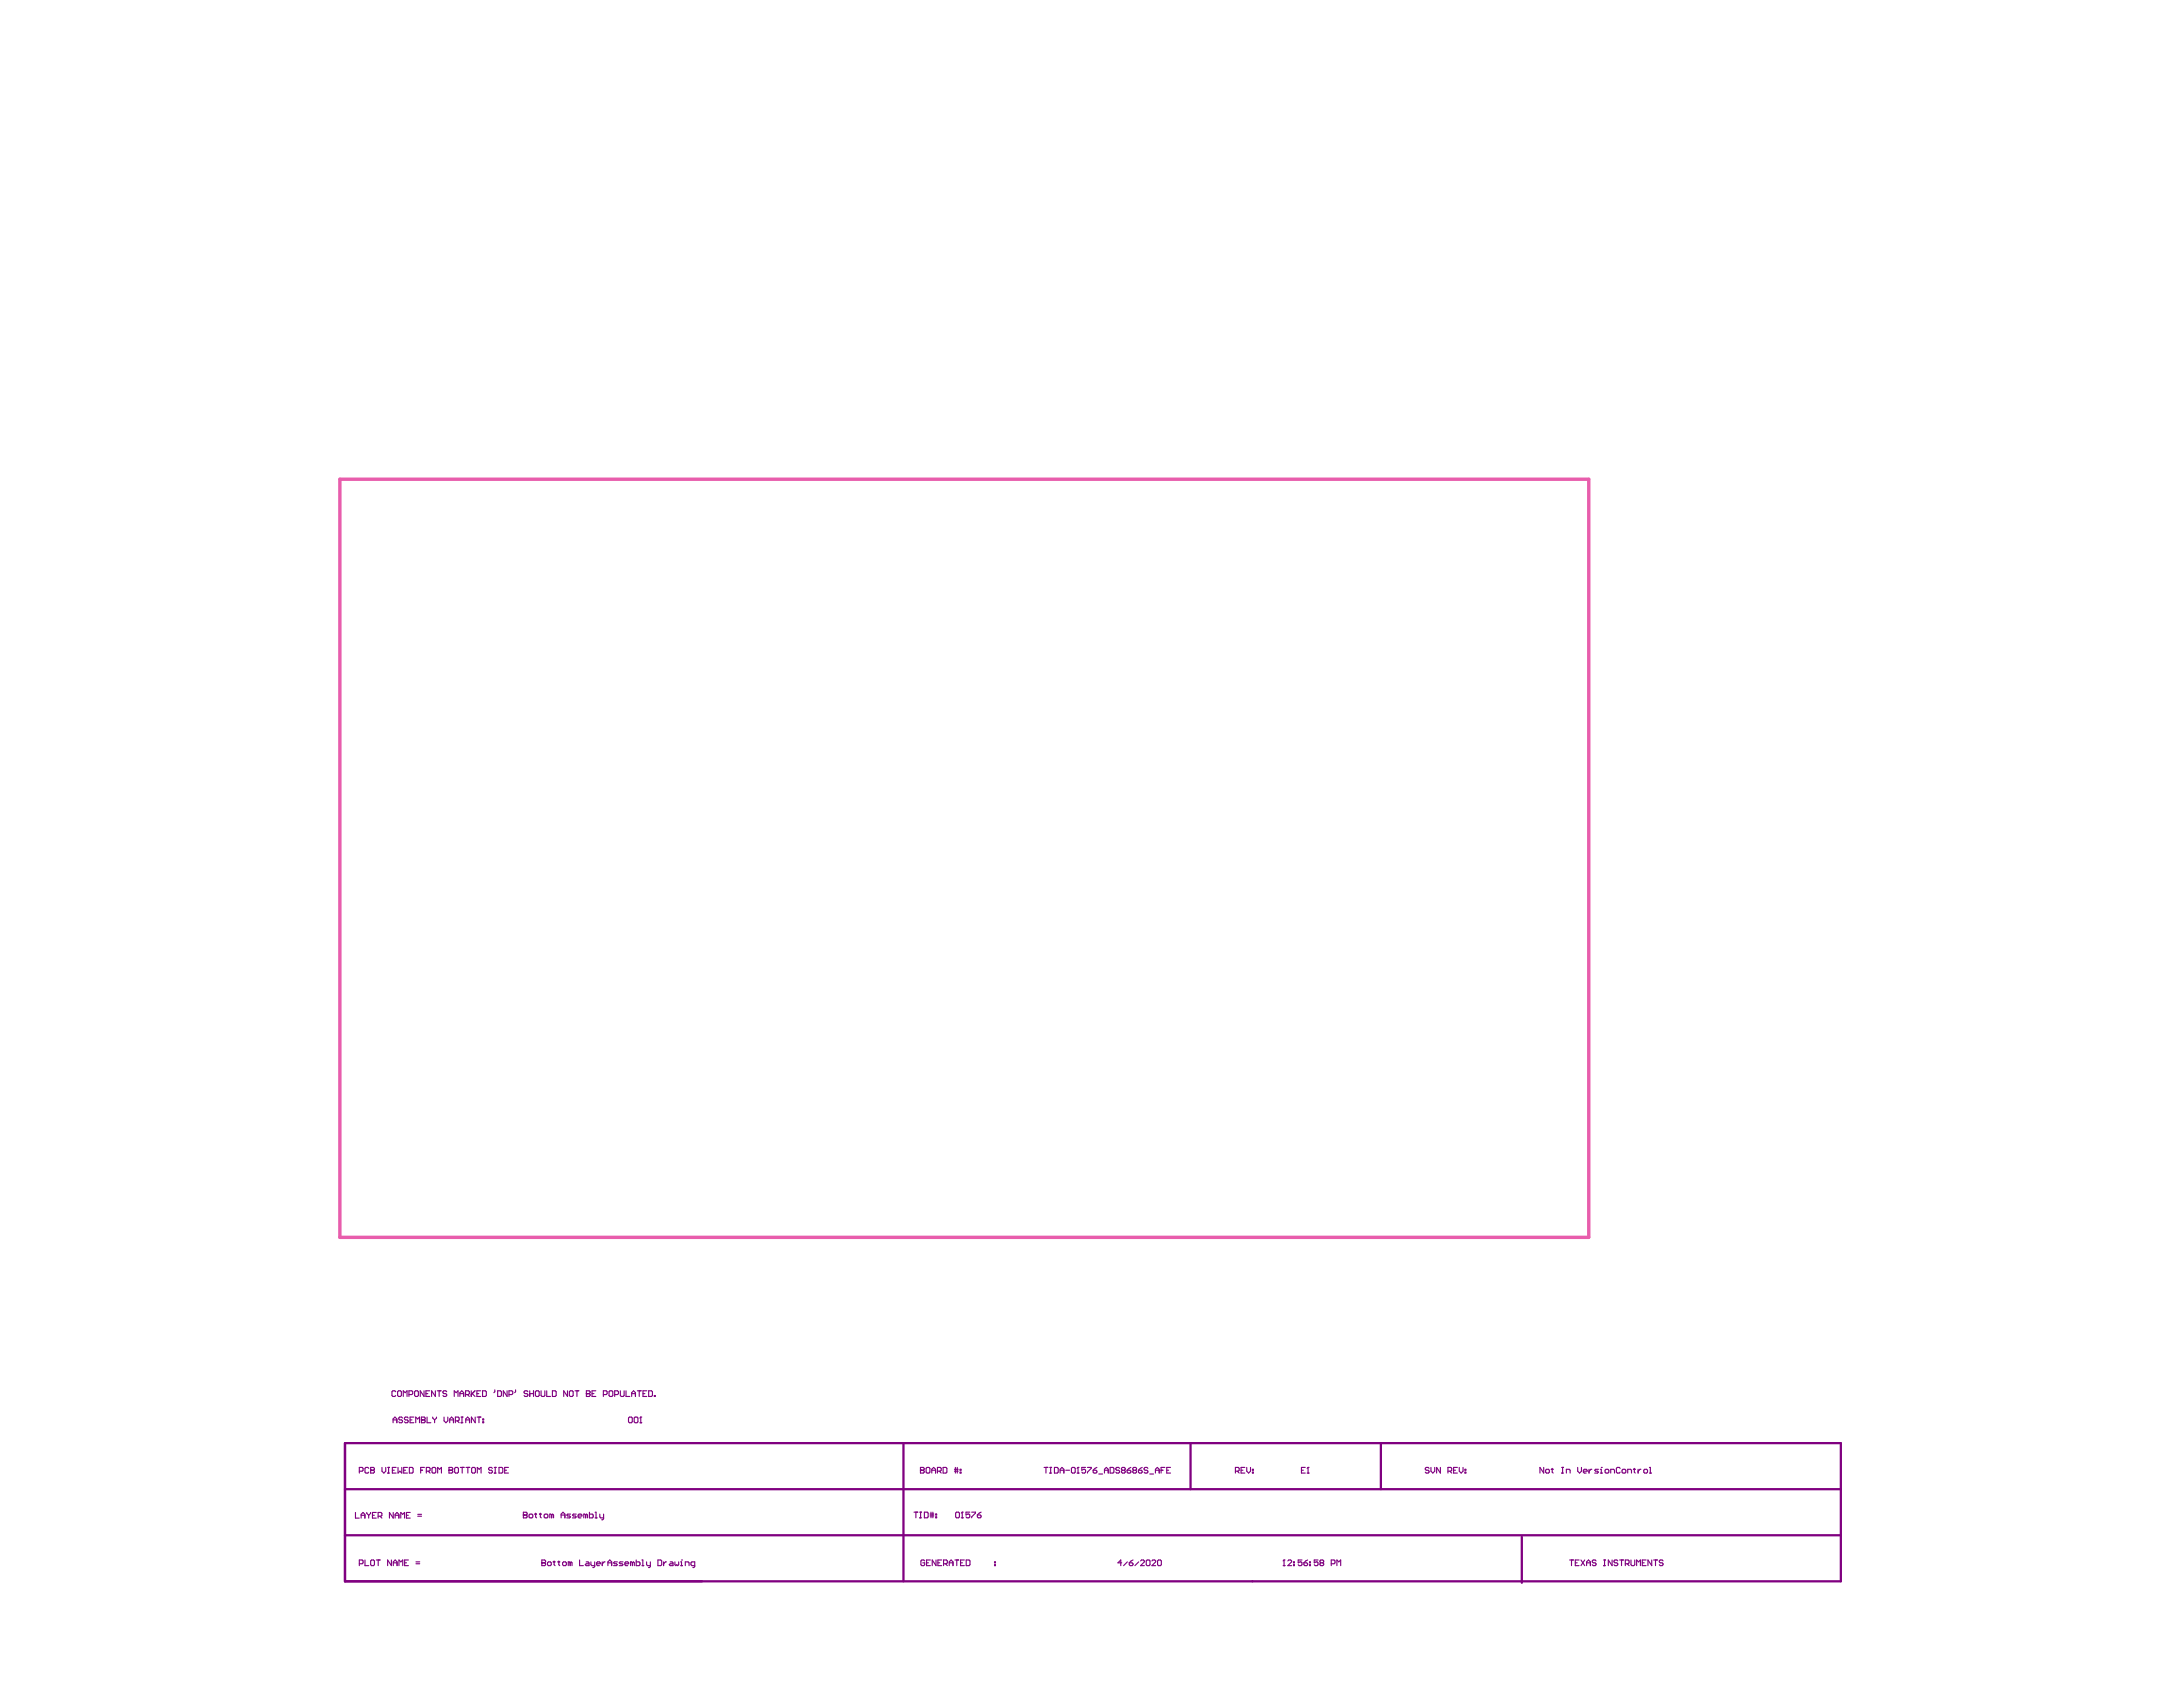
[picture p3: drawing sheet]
<svg xmlns="http://www.w3.org/2000/svg" width="279mm" height="216mm" viewBox="0 0 279 216" stroke-linecap="round" stroke-linejoin="round" font-family="sans-serif">
<path d="M43.5 61.3h159.8v97.1h-159.8z" fill="none" stroke="#e85dac" stroke-width=".44"/>
<path d="M44.1 184.7h191.5v17.7h-191.5zM44.1 196.5h191.4M44.1 190.6h191.5M115.6 184.7v17.7M152.4 184.7v5.9M176.7 184.7v5.9M194.8 196.7v5.9" fill="none" stroke="#800080" stroke-width=".29"/>
<g fill="none" stroke="#800080" stroke-width=".15">
<path d="M50.6 178.1l-.1-.1h-.2l-.1 .1v.5l.1 .1h.2l.1-.1M50.9 178.1l.1-.1h.3l.1 .1v.5l-.1 .1h-.3l-.1-.1zM51.6 178.7v-.7l.3 .2 .2-.2v.7M52.3 178.5h.4l.1-.1v-.3l-.1-.1h-.4v.7M53.1 178.1l.1-.1h.2l.1 .1v.5l-.1 .1h-.2l-.1-.1zM54.3 178v.7l-.5-.7v.7M54.5 178.4h.3M55 178h-.5v.7h.5M55.7 178v.7l-.5-.7v.7M56 178h.4M56.2 178v.7M57.2 178.1l-.1-.1h-.3l-.1 .1 .1 .3h.3l.1 .1-.1 .2h-.3l-.1-.1"/>
<path d="M58.1 178.7v-.7l.3 .2 .2-.2v.7M58.9 178.4h.4M58.9 178.7v-.5l.2-.2 .2 .2v.5M59.6 178.5h.3l.2-.1v-.3l-.2-.1h-.3v.7M59.8 178.5l.3 .2M60.3 178v.7M60.4 178.4l.4 .3M60.8 178l-.5 .5M61 178.4h.3M61.5 178h-.5v.7h.5M61.8 178h.3l.1 .1v.5l-.1 .1h-.3zM63.3 177.9v.2l-.1 .1"/>
<path d="M63.7 178h.4l.1 .1v.5l-.1 .1h-.4zM64.9 178v.7l-.5-.7v.7M65.1 178.5h.4l.1-.1v-.3l-.1-.1h-.4v.7M66 177.9v.2l-.1 .1M67.6 178.1l-.2-.1h-.2l-.1 .1 .1 .3h.2l.2 .1-.2 .2h-.2l-.1-.1M67.8 178.4h.5M67.8 178v.7M68.3 178v.7M68.5 178.1l.1-.1h.3l.1 .1v.5l-.1 .1h-.3l-.1-.1zM69.3 178v.6l.1 .1h.2l.1-.1v-.6M70 178v.7h.5M70.7 178h.4l.1 .1v.5l-.1 .1h-.4z"/>
<path d="M72.6 178v.7l-.4-.7v.7M72.9 178.1l.1-.1h.2l.2 .1v.5l-.2 .1h-.2l-.1-.1zM73.6 178h.5M73.8 178v.7M75 178.4h.1M75 178h.4l.1 .1-.1 .3 .1 .2-.1 .1h-.4zM75 178.4h.4M75.8 178.4h.2M76.3 178h-.5v.7h.5M77.2 178.5h.4l.1-.1v-.3l-.1-.1h-.4v.7M77.9 178.1l.2-.1h.2l.1 .1v.5l-.1 .1h-.2l-.2-.1zM78.7 178.5h.3l.2-.1v-.3l-.2-.1h-.3v.7"/>
<path d="M79.4 178v.6l.1 .1h.3l.1-.1v-.6M80.1 178v.7h.5M80.8 178.4h.5M80.8 178.7v-.5l.3-.2 .2 .2v.5M81.6 178h.5M81.8 178v.7M82.3 178.4h.2M82.8 178h-.5v.7h.5M83 178h.4l.1 .1v.5l-.1 .1h-.4zM83.7 178.6h.2v.1h-.2zM45.5 193.6v.7h.5M46 188.3h.4l.1-.1v-.3l-.1-.1h-.4v.7"/>
<path d="M46.2 194.3v-.5l.3-.2 .2 .2v.5M46.2 193.9h.5M46.7 199.6v.8h.5M46.9 193.6v.1l.3 .2M47.2 193.9v.4M47.2 187.9l-.1-.1h-.3l-.1 .1v.5l.1 .1h.3l.1-.1M47.4 193.6v.1l-.2 .2M47.4 188.2h.1M47.4 187.8h.4l.1 .1-.1 .3 .1 .2-.1 .1h-.4zM47.4 188.2h.4M47.6 199.6h.2l.1 .2v.4l-.1 .2h-.2l-.2-.2v-.4zM47.7 193.9h.2"/>
<path d="M48.2 193.6h-.5v.7h.5M48.2 199.6h.4M48.4 194h.4l.1-.1v-.2l-.1-.1h-.4v.7M48.4 199.6v.8M48.6 194l.3 .3M48.9 187.8v.5l.2 .2 .3-.2v-.5M49.6 187.8h.3M49.6 188.5h.3M49.7 187.8v.7M50.1 199.6v.8l-.5-.8v.8M50.2 188.2h.3M50.3 182.1v-.5l.3-.2 .2 .2v.5"/>
<path d="M50.3 181.7h.5M50.3 193.6v.7l-.5-.7v.7M50.6 193.9h.5M50.6 194.3v-.5l.2-.2 .3 .2v.5M50.7 187.8h-.5v.7h.5M50.9 187.8v.7l.3-.2 .2 .2v-.7M51.3 194.3v-.7l.2 .2 .3-.2v.7M51.5 181.5l-.1-.1h-.2l-.2 .1 .2 .2h.2l.1 .1-.1 .3h-.2l-.2-.1M51.7 188.2h.2M52 193.9h.3M52.1 187.8h-.4v.7h.4M52.2 181.5l-.1-.1h-.2l-.1 .1 .1 .2h.2l.1 .1-.1 .3h-.2l-.1-.1"/>
<path d="M52.3 199.6h-.5v.8h.5M52.4 187.8h.4l.1 .1v.5l-.1 .1h-.4zM52.5 181.7h.2M52.5 193.6h-.5v.7h.5M53 181.4h-.5v.7h.5M53.2 182.1v-.7l.3 .2 .2-.2v.7M53.2 199.9h.5M53.5 194h.5M53.5 193.8h.5M53.8 188.2h.3M53.9 181.7h.1M53.9 181.4h.4l.1 .1-.1 .2 .1 .3-.1 .1h-.4z"/>
<path d="M53.9 181.7h.4M54.3 187.8h-.5v.7M54.6 188.3h.3l.1-.1v-.3l-.1-.1h-.3v.7M54.7 181.4v.7h.4M54.8 188.3l.2 .2M55.3 187.9l.1-.1h.3l.1 .1v.5l-.1 .1h-.3l-.1-.1zM55.4 181.4v.1l.2 .2M55.6 181.7v.4M55.9 181.4v.1l-.3 .2M56 188.5v-.7l.3 .2 .2-.2v.7M56.8 181.4v.4l.3 .3 .2-.3v-.4M57.5 188.2h.1"/>
<path d="M57.5 187.8h.3l.1 .1-.1 .3 .1 .2-.1 .1h-.3zM57.5 188.2h.3M57.6 181.7h.4M57.6 182.1v-.5l.2-.2 .2 .2v.5M58.2 187.9l.1-.1h.3l.1 .1v.5l-.1 .1h-.3l-.1-.1zM58.3 181.8h.3l.2-.1v-.2l-.2-.1h-.3v.7M58.5 181.8l.3 .3M58.9 187.8h.5M59 181.4h.2M59 182.1h.2M59.1 181.4v.7M59.2 187.8v.7"/>
<path d="M59.6 182.1v-.5l.3-.2 .2 .2v.5M59.6 181.7h.5M59.6 187.8h.5M59.9 187.8v.7M60.4 187.9l.1-.1h.2l.1 .1v.5l-.1 .1h-.2l-.1-.1zM60.8 181.4v.7l-.5-.7v.7M61.1 181.4h.4M61.1 188.5v-.7l.2 .2 .3-.2v.7M61.3 181.4v.7M61.8 182h.1v.1h-.1zM61.8 181.6h.1v.1h-.1zM63 187.9l-.1-.1h-.2l-.2 .1 .2 .3h.2l.1 .1-.1 .2h-.2l-.2-.1"/>
<path d="M63.3 187.8h.2M63.3 188.5h.2M63.4 187.8v.7M63.9 187.8h.3l.2 .1v.5l-.2 .1h-.3zM64.6 188.2h.2M65.1 187.8h-.5v.7h.5M67 193.9h.1M67 193.5h.3l.2 .2-.2 .2 .2 .2-.2 .2h-.3zM67 193.9h.3M67.7 193.9l.1-.1h.3l.1 .1v.2l-.1 .2h-.3l-.1-.2zM68.4 193.8h.3M68.6 193.7v.4l.1 .2"/>
<path d="M69 193.8h.3M69.2 193.7v.4l.1 .2M69.3 199.6h.4l.1 .2-.1 .2 .1 .2-.1 .2h-.4zM69.6 193.9l.2-.1h.2l.1 .1v.2l-.1 .2h-.2l-.2-.2zM70.6 193.9l-.2-.1v.5M70.6 193.9v.4M70.6 193.9l.1-.1 .2 .1v.4M70.8 199.9h.2M70.9 199.8v.4l.1 .2M71.4 199.9h.2M71.5 199.8v.4l.1 .2M71.8 193.9h.5"/>
<path d="M71.8 194.3v-.5l.3-.3 .2 .3v.5M72.1 199.9h.3l.1 .1v.2l-.1 .2h-.3l-.1-.2v-.2zM73 193.8h-.3l-.2 .1 .2 .1h.2l.1 .1-.1 .2h-.4M73.7 193.8h-.3l-.1 .1 .1 .1h.2l.1 .1-.1 .2h-.3M74 194h.5l-.1-.2h-.3l-.1 .1v.2l.1 .2h.3M74.2 199.6v.8h.5M75 193.9l-.3-.1v.5M75 193.9v.4M75 193.9l.1-.1 .1 .1v.4M75 199.9h.3l.1 .1v.4h-.4l-.1-.2 .1-.1h.4M75.4 193.5v.8h.4l.1-.2v-.2l-.1-.1h-.4M75.6 199.9v.3l.2 .2h.3"/>
<path d="M76.1 199.9v.6l-.2 .1M76.2 193.5h.1v.8M76.2 194.3h.2M76.8 193.8v.3l.1 .2h.4M77.1 199.9v.5M77.3 193.8v.6l-.3 .1M77.4 199.9h-.1l-.2 .2M79 199.9h-.3l-.2 .1 .5 .2-.1 .2h-.4M79.7 199.9h-.3l-.1 .1 .1 .1h.2l.1 .1-.1 .2h-.3M80.4 181.5l.2-.1h.2l.1 .1v.5l-.1 .1h-.2l-.2-.1zM81.2 181.5l.1-.1h.2l.1 .1v.5l-.1 .1h-.2l-.1-.1zM81.4 199.6v.8h.4l.1-.2v-.2l-.1-.1h-.4"/>
<path d="M81.9 182.1h.2M82 181.4h.1M82 181.4v.7M82 181.4l-.1 .1M82.2 199.6h.1v.8M82.8 199.9v.3l.1 .2h.3M83.2 199.9v.6l-.2 .1M84.2 199.6h.4l.1 .2v.4l-.1 .2h-.4zM84.9 199.9v.5M85.3 199.9h-.1l-.3 .2M85.8 199.9h.2l.1 .1v.4h-.3l-.1-.2 .1-.1h.3M86.4 199.9v.3l.1 .2 .1-.2 .1 .2 .2-.2v-.3"/>
<path d="M87.1 199.9h.1v.5M87.2 199.6h.1M117 193.5h.5M117.2 193.5v.7M117.7 193.5h.2M117.7 194.2h.2M117.8 188.2h.1M117.8 187.8h.4l.1 .1-.1 .3 .1 .2-.1 .1h-.4zM117.8 188.2h.4M117.8 193.5v.7M118.3 193.5h.4l.1 .1v.5l-.1 .1h-.4zM118.3 199.8l-.1-.2h-.2l-.1 .2v.4l.1 .2h.2l.1-.2v-.2h-.2"/>
<path d="M118.5 187.9l.2-.1h.2l.1 .1v.5l-.1 .1h-.2l-.2-.1zM119 193.8h.5M119 194h.5M119.1 199.6h-.5v.8h.5M119.2 193.5v.7M119.3 188.2h.4M119.3 188.5v-.5l.2-.2 .2 .2v.5M119.4 193.5v.7M119.8 194.1h.1v.1h-.1zM119.8 193.8h.1v.1h-.1zM119.8 199.6v.8l-.5-.8v.8M120 188.3h.3l.2-.1v-.3l-.2-.1h-.3v.7"/>
<path d="M120.2 188.3l.3 .2M120.5 199.6h-.5v.8h.5M120.7 187.8h.4l.1 .1v.5l-.1 .1h-.4zM122.2 188.3h.4M122.2 188h.4M122.2 199.6h.5M122.3 187.8v.7M122.3 193.6l.1-.1h.3l.1 .1v.5l-.1 .1h-.3l-.1-.1zM122.5 199.6v.8M122.5 187.8v.7M122.9 188.4h.1v.1h-.1zM122.9 188h.1v.2h-.1z"/>
<path d="M123 194.2h.3M123.2 193.5h.1M123.2 193.5v.7M123.2 193.5l-.2 .1M123.4 199.6h-.5v.8h.5M123.7 199.6h.3l.1 .2v.4l-.1 .2h-.3zM124.1 193.5h-.5v.4l.3-.1 .2 .1v.2l-.1 .1h-.2l-.2-.1M124.4 193.5h.4v.1l-.4 .5v.1M125.1 193.9h.4l.1 .2-.1 .1h-.3l-.1-.1zM125.6 193.5l-.5 .4M127.3 199.9h.1v.1h-.1zM133.6 187.8h.5"/>
<path d="M133.9 187.8v.7M134.4 187.8h.2M134.4 188.5h.2M134.5 187.8v.7M135 187.8h.3l.1 .1v.5l-.1 .1h-.3zM135.7 188.2h.5M135.7 188.5v-.5l.2-.2 .3 .2v.5M136.4 188.2h.5M137.1 187.9l.2-.1h.2l.1 .1v.5l-.1 .1h-.2l-.2-.1zM137.9 188.5h.2M138 187.8h.1M138 187.8v.7"/>
<path d="M138 187.8l-.1 .1M138.9 187.8h-.4v.4l.2-.2 .2 .2v.2l-.1 .1h-.2l-.1-.1M139.2 187.8h.5v.1l-.5 .5v.1M139.9 188.2h.4l.1 .2-.1 .1h-.3l-.1-.1zM140.4 187.8l-.5 .4M140.6 188.6h.5M141.4 188.2h.4M141.4 188.5v-.5l.2-.2 .2 .2v.5M142.1 187.8h.3l.2 .1v.5l-.2 .1h-.3zM143.3 187.9l-.1-.1h-.3l-.1 .2 .1 .2h.3l.1 .2-.1 .1h-.3l-.1-.1M143.7 188.2l-.2-.2 .2-.2h.2l.1 .1-.1 .3M143.7 188.2l-.2 .1 .2 .2h.2l.1-.1-.1-.2"/>
<path d="M143.7 188.2h.2M144.3 188.2h.3l.1 .2-.1 .1h-.2l-.1-.1zM144.3 199.9l-.5 .5M144.7 187.8l-.4 .4M145 199.6l-.5 .4M145.1 188.2l-.1-.2 .1-.2h.2l.2 .1-.2 .3M145.1 188.2l-.1 .1 .1 .2h.2l.2-.1-.2-.2M145.1 188.2h.2M145.7 188.2h.4l.1 .2-.1 .1h-.3l-.1-.1zM145.7 199.9l-.4 .5M146 199.8l.1-.2h.2l.2 .2v.1l-.5 .5h.5M146.2 187.8l-.5 .4"/>
<path d="M146.7 199.8l.1-.2h.3l.1 .2v.4l-.1 .2h-.3l-.1-.2zM146.9 187.9l-.1-.1h-.2l-.2 .2 .2 .2h.2l.1 .2-.1 .1h-.2l-.2-.1M147.2 188.6h.4M147.4 199.8l.2-.2h.2l.1 .2v.1l-.5 .5h.5M147.9 188.2h.5M147.9 188.5v-.5l.2-.2 .3 .2v.5M148.2 199.8l.1-.2h.2l.1 .2v.4l-.1 .2h-.2l-.1-.2zM148.6 188.2h.2M149.1 187.8h-.5v.7M149.3 188.2h.3M149.8 187.8h-.5v.7h.5M158.1 188.3h.4l.1-.1v-.3l-.1-.1h-.4v.7"/>
<path d="M158.4 188.3l.2 .2M158.8 188.2h.3M159.3 187.8h-.5v.7h.5M159.6 187.8v.5l.2 .2 .3-.2v-.5M160.3 188.4h.1v.1h-.1zM160.3 188h.1v.2h-.1zM164.3 199.6h.1M164.3 199.6v.8M164.3 199.6l-.1 .2M164.8 199.8l.1-.2h.3l.1 .2v.1l-.5 .5h.5M165.6 199.9h.1v.1h-.1zM166.6 188.2h.2"/>
<path d="M166.6 199.6h-.4v.4l.3-.1 .1 .1v.2l-.1 .2h-.2l-.1-.2M167.1 187.8h-.5v.7h.5M167.3 188.5h.2M167.4 199.6l-.5 .4M167.4 187.8h.1M167.4 187.8v.7M167.4 187.8l-.1 .1M167.6 199.9h.1v.1h-.1zM168.7 199.6h-.5v.4l.3-.1 .2 .1v.2l-.1 .2h-.3l-.1-.2M182.9 187.9l-.1-.1h-.3l-.1 .1 .1 .3h.3l.1 .1-.1 .2h-.3l-.1-.1M183.1 187.8v.5l.3 .2 .2-.2v-.5M184.4 187.8v.7l-.5-.7v.7"/>
<path d="M185.3 188.3h.4l.1-.1v-.3l-.1-.1h-.4v.7M185.6 188.3l.2 .2M186 188.2h.3M186.5 187.8h-.5v.7h.5M186.8 187.8v.5l.2 .2 .3-.2v-.5M187.5 188.4h.1v.1h-.1zM187.5 188h.1v.2h-.1zM197.6 187.8v.7l-.5-.7v.7M197.8 188.2l.1-.2h.3l.1 .2v.2l-.1 .1h-.3l-.1-.1zM198.5 188h.3M198.7 187.9v.5l.1 .1M199.9 187.8h.2"/>
<path d="M199.9 188.5h.2M200 187.8v.7M200.5 188.5v-.5h.3l.2 .2v.3M200.9 199.6h.5M201.1 199.6v.8M201.9 187.8v.5l.3 .2 .2-.2v-.5M202.1 199.6h-.5v.8h.5M202.3 199.6l.5 .8M202.7 188.3h.4l-.1-.3h-.2l-.1 .2v.2l.1 .1h.2M202.8 199.6l-.5 .8M203.4 188v.5M203.7 188h-.1l-.2 .3"/>
<path d="M204.3 199.8l-.1-.2h-.3l-.1 .2 .1 .2h.3l.1 .1-.1 .3h-.3l-.1-.2M204.6 188h-.4l-.1 .2 .1 .1h.3l.1 .1-.1 .1h-.4M204.8 188.5h.3M204.8 188h.1v.5M204.9 187.8h.1M205.2 199.6h.3M205.4 199.6v.8M205.4 188.2l.2-.2h.2l.1 .2v.2l-.1 .1h-.2l-.2-.1zM206.2 188.5v-.5h.3l.1 .2v.3M206.3 199.6v.8l-.5-.8v.8M207.1 199.8l-.2-.2h-.2l-.1 .2 .1 .2h.2l.2 .1-.2 .3h-.2l-.1-.2M207.3 199.6h.5"/>
<path d="M207.4 187.9l-.2-.1h-.2l-.1 .1v.5l.1 .1h.2l.2-.1M207.5 199.6v.8M207.6 188.2l.1-.2h.3l.1 .2v.2l-.1 .1h-.3l-.1-.1zM208.3 188.5v-.5h.4l.1 .2v.3M208.7 199.6v.6l.2 .2h.2l.1-.2v-.6M209.1 188h.2M209.2 187.9v.5l.1 .1M209.7 188v.5M210 188h-.1l-.2 .3M210.4 188.2l.1-.2h.2l.2 .2v.2l-.2 .1h-.2l-.1-.1zM210.7 199.6h-.5v.8h.5M211.1 187.8h.1v.7"/>
<path d="M211.1 188.5h.2M211.4 199.6v.8l-.5-.8v.8M211.6 199.6h.5M211.9 199.6v.8M212.9 199.8l-.2-.2h-.2l-.1 .3 .1 .1h.2l.2 .2-.2 .2h-.2l-.1-.2M46 200.1h.4l.1-.1v-.2l-.1-.2h-.4v.8M50.3 200h.5M50.3 200.4v-.5l.3-.3 .2 .3v.5M51.1 200.4v-.8l.2 .3 .2-.3v.8M51.8 200h.2M53.2 200.1h.5M69.3 200h.1"/>
<path d="M69.3 200h.4M70.1 200l.1-.1h.2l.2 .1v.2l-.2 .2h-.2l-.1-.2zM73 200l-.3-.1v.5M73 200v.4M73 200l.1-.1 .1 .1v.4M76.4 200.1h.4l-.1-.2h-.2l-.1 .1v.2l.1 .2h.2M77.8 200h.5M77.8 200.4v-.5l.2-.3 .3 .3v.5M80 200.1h.5l-.2-.2h-.2l-.1 .1v.2l.1 .2h.2M80.9 200l-.2-.1v.5M80.9 200l.2-.1 .1 .1v.4M80.9 200v.4"/>
<path d="M82.2 200.4h.2M87.1 200.4h.2M87.7 200.4v-.5h.4l.1 .1v.4M88.9 200.4h-.3l-.2-.2v-.2l.2-.1h.3v.6l-.2 .1M118.6 200h.2M120 200h.3M120.8 200.1h.3l.1-.1v-.2l-.1-.2h-.3v.8M121 200.1l.2 .3M121.5 200h.5M121.5 200.4v-.5l.2-.3 .3 .3v.5M122.9 200h.3M127.3 200.2h.1v.2h-.1z"/>
<path d="M143.6 200h-.5l.3-.4v.8M144.5 200h.4l.1 .2-.1 .2h-.2l-.2-.2zM164.2 200.4h.3M165.6 200.2h.1v.2h-.1zM166.9 200h.3l.2 .2-.2 .2h-.2l-.1-.2zM167.6 200.2h.1v.2h-.1zM169.1 200l-.2 .1 .2 .3h.2l.1-.2-.1-.2M169.1 200l-.2-.1 .2-.3h.2l.1 .2-.1 .2M169.1 200h.2M170.4 200.1h.3l.2-.1v-.2l-.2-.2h-.3v.8M171.1 200.4v-.8l.3 .3 .2-.3v.8M201.6 200h.3"/>
<path d="M203.1 200h.5M203.1 200.4v-.5l.2-.3 .3 .3v.5M205.2 200.4h.3M208 200.1h.4l.1-.1v-.2l-.1-.2h-.4v.8M208.3 200.1l.2 .3M209.5 200.4v-.8l.2 .3 .3-.3v.8M210.2 200h.2"/>
</g>
</svg>
